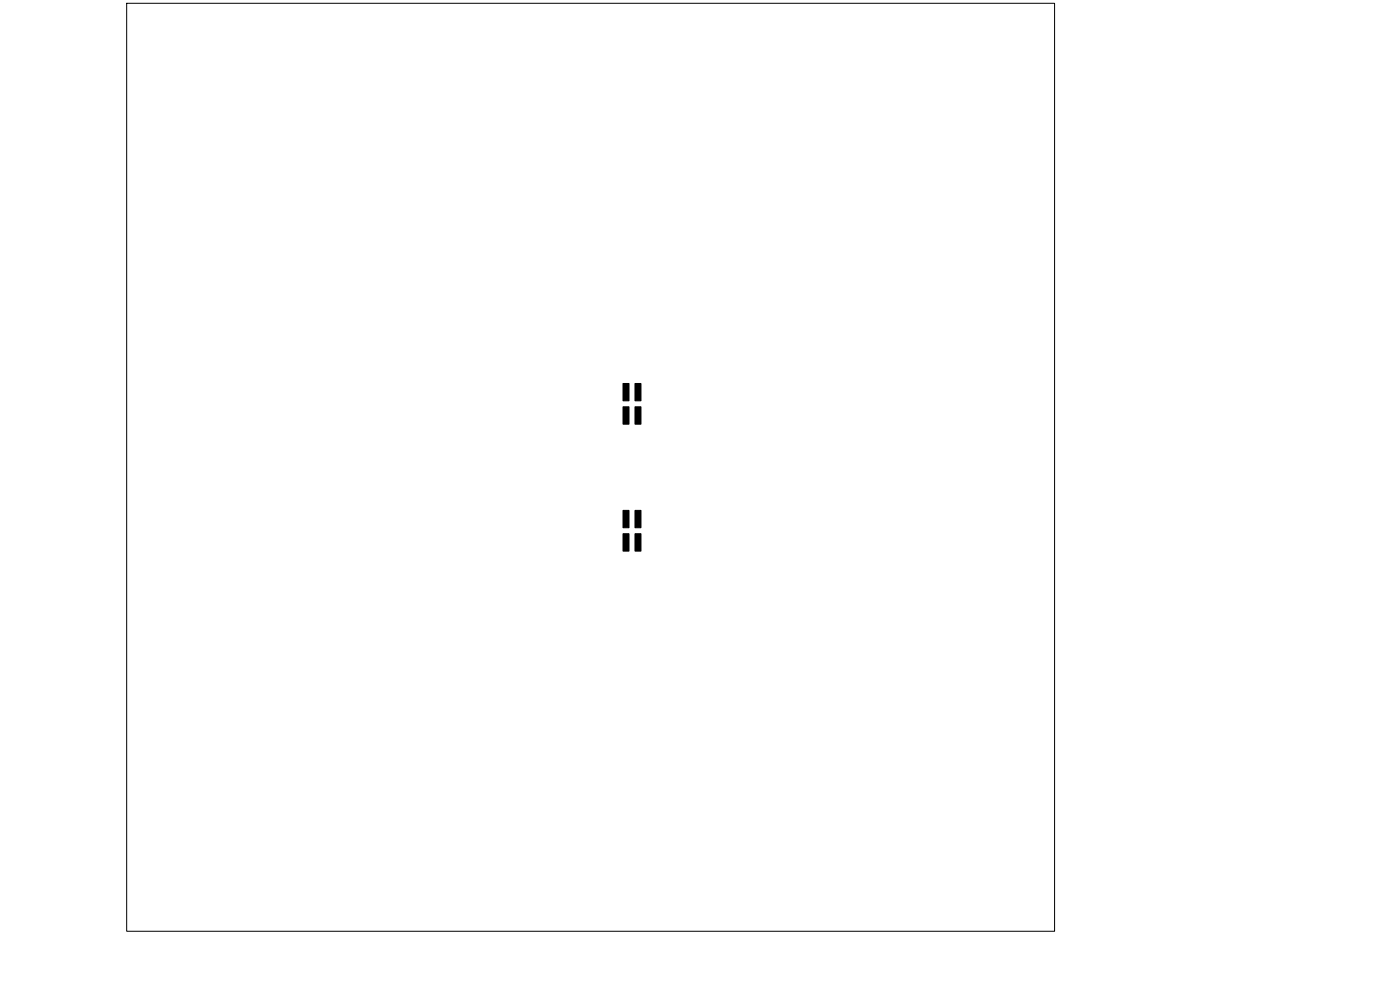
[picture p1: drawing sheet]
<svg xmlns="http://www.w3.org/2000/svg" width="297mm" height="210mm" viewBox="0 0 297 210" stroke-linecap="round" stroke-linejoin="round" font-family="sans-serif">
<path d="M132.2 81.3h1.2v3.7h-1.2zM132.2 86.3h1.2v3.7h-1.2zM134.7 81.3h1.3v3.7h-1.3zM134.7 86.3h1.3v3.7h-1.3zM132.2 108.3h1.2v3.7h-1.2zM132.2 113.2h1.2v3.7h-1.2zM134.7 108.3h1.3v3.7h-1.3zM134.7 113.2h1.3v3.7h-1.3z" fill="#000" stroke="#000" stroke-width=".21"/>
<path d="M26.9 .7h196.8v196.8h-196.8z" fill="none" stroke="#000" stroke-width=".21"/>
</svg>
